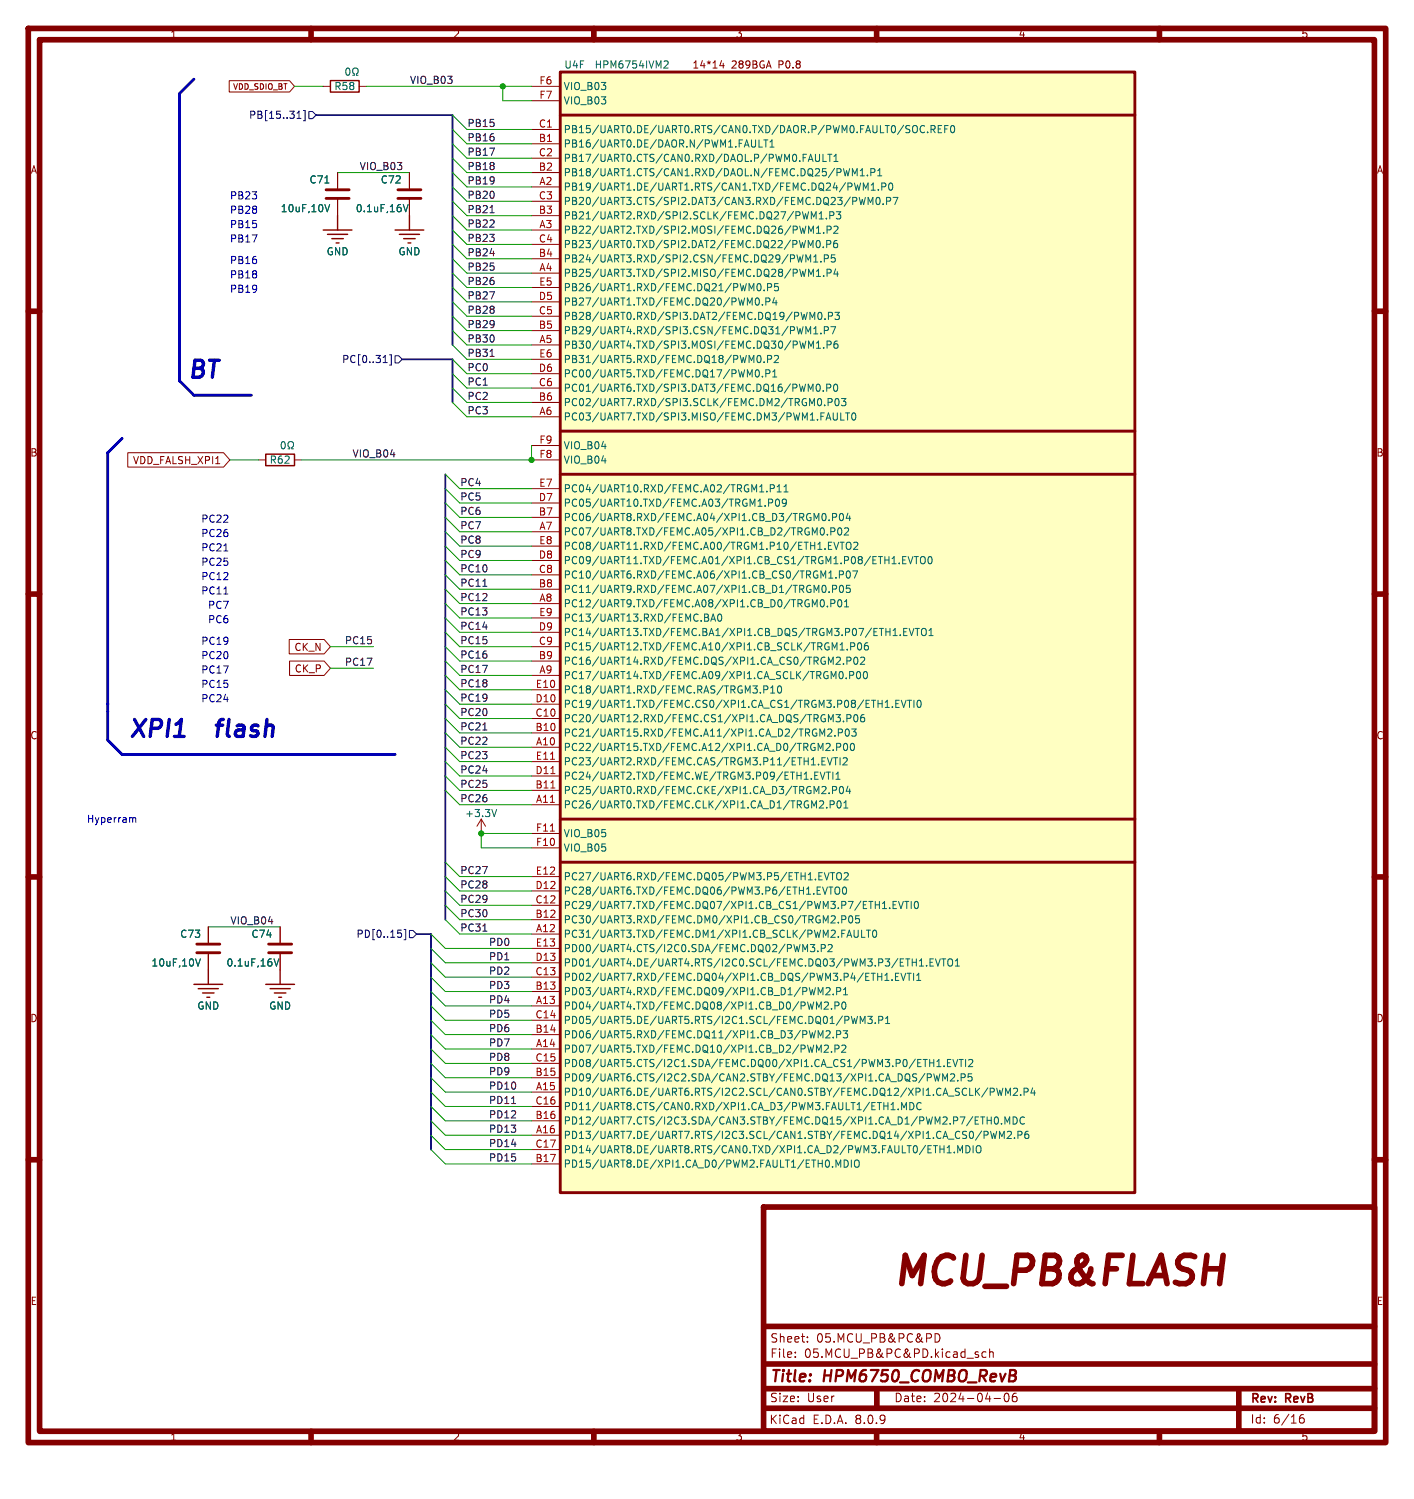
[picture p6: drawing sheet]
<svg xmlns="http://www.w3.org/2000/svg" width="250mm" height="265mm" viewBox="0 0 250 265" stroke-linecap="round" stroke-linejoin="round" font-family="sans-serif">
<defs><g id="words">
<text font-size="7" fill="#840000" x="157.6" y="228.7">MCU_PB&amp;FLASH</text>
<g font-size="4.2" fill="#0000c2">
<text x="33" y="67.1">BT</text>
<text x="23.8" y="130.6">XPI1</text>
<text x="40.9" y="130.6">flash</text>
</g>
<g font-size="2.8" fill="#840000">
<text x="136" y="244.9">Title:</text>
<text x="145.7" y="244.9">HPM6750_COMBO_RevB</text>
</g>
<g font-size="2.1" fill="#840000">
<text x="136.1" y="237.6">Sheet:</text>
<text x="144.3" y="237.6">05.MCU_PB&amp;PC&amp;PD</text>
<text x="136.1" y="240.3">File:</text>
<text x="142.2" y="240.3">05.MCU_PB&amp;PC&amp;PD.kicad_sch</text>
<text x="135.9" y="252">KiCad</text>
<text x="136" y="248.1">Size:</text>
<text x="142.7" y="248.1">User</text>
<text x="143.7" y="252">E.D.A.</text>
<text x="151.3" y="252">8.0.9</text>
<text x="158" y="248.1">Date:</text>
<text x="165" y="248.1">2024-04-06</text>
<text x="221" y="248.4">Rev:</text>
<text x="221" y="251.9">Id:</text>
<text x="225.1" y="251.9">6/16</text>
<text x="227.4" y="248.4">RevB</text>
</g>
<g font-size="1.8" fill="#840000">
<text x="30" y="6.9">1</text>
<text x="80" y="6.9">2</text>
<text x="130" y="6.9">3</text>
<text x="180" y="6.9">4</text>
<text x="230" y="6.9">5</text>
<text x="122.3" y="12.3">14*14</text>
<text x="129.3" y="12.3">289BGA</text>
<text x="137.8" y="12.3">P0.8</text>
<text x="5.3" y="30.9">A</text>
<text x="243.4" y="30.9">A</text>
<text x="5.3" y="80.9">B</text>
<text x="23.4" y="82.3">VDD_FALSH_XPI1</text>
<text x="243.3" y="80.9">B</text>
<text x="51.9" y="115.3">CK_N</text>
<text x="52" y="119.1">CK_P</text>
<text x="5.3" y="130.9">C</text>
<text x="243.3" y="130.9">C</text>
<text x="5.3" y="180.9">D</text>
<text x="243.3" y="180.9">D</text>
<text x="5.3" y="230.9">E</text>
<text x="243.3" y="230.9">E</text>
<text x="30" y="254.9">1</text>
<text x="80" y="254.9">2</text>
<text x="130" y="254.9">3</text>
<text x="180" y="254.9">4</text>
<text x="230" y="254.9">5</text>
</g>
<g font-size="1.8" fill="#006464">
<text x="59" y="16.1">R58</text>
<text x="99.6" y="16.1">VIO_B03</text>
<text x="99.7" y="12.3">U4F</text>
<text x="105" y="12.3">HPM6754IVM2</text>
<text x="99.6" y="23.7">PB15/UART0.DE/UART0.RTS/CAN0.TXD/DAOR.P/PWM0.FAULT0/SOC.REF0</text>
<text x="99.6" y="18.7">VIO_B03</text>
<text x="99.6" y="26.3">PB16/UART0.DE/DAOR.N/PWM1.FAULT1</text>
<text x="99.6" y="28.8">PB17/UART0.CTS/CAN0.RXD/DAOL.P/PWM0.FAULT1</text>
<text x="54.6" y="32.6">C71</text>
<text x="67.2" y="32.6">C72</text>
<text x="99.6" y="33.9">PB19/UART1.DE/UART1.RTS/CAN1.TXD/FEMC.DQ24/PWM1.P0</text>
<text x="99.6" y="31.4">PB18/UART1.CTS/CAN1.RXD/DAOL.N/FEMC.DQ25/PWM1.P1</text>
<text x="49.5" y="37.7">10uF,10V</text>
<text x="62.8" y="37.7">0.1uF,16V</text>
<text x="99.6" y="41.5">PB22/UART2.TXD/SPI2.MOSI/FEMC.DQ26/PWM1.P2</text>
<text x="99.6" y="39">PB21/UART2.RXD/SPI2.SCLK/FEMC.DQ27/PWM1.P3</text>
<text x="99.6" y="36.4">PB20/UART3.CTS/SPI2.DAT3/CAN3.RXD/FEMC.DQ23/PWM0.P7</text>
<text x="57.7" y="45.3">GND</text>
<text x="70.4" y="45.3">GND</text>
<text x="99.6" y="46.6">PB24/UART3.RXD/SPI2.CSN/FEMC.DQ29/PWM1.P5</text>
<text x="99.6" y="44.1">PB23/UART0.TXD/SPI2.DAT2/FEMC.DQ22/PWM0.P6</text>
<text x="99.6" y="49.1">PB25/UART3.TXD/SPI2.MISO/FEMC.DQ28/PWM1.P4</text>
<text x="99.6" y="51.7">PB26/UART1.RXD/FEMC.DQ21/PWM0.P5</text>
<text x="99.6" y="59.3">PB29/UART4.RXD/SPI3.CSN/FEMC.DQ31/PWM1.P7</text>
<text x="99.6" y="56.8">PB28/UART0.RXD/SPI3.DAT2/FEMC.DQ19/PWM0.P3</text>
<text x="99.6" y="54.2">PB27/UART1.TXD/FEMC.DQ20/PWM0.P4</text>
<text x="99.6" y="61.8">PB30/UART4.TXD/SPI3.MOSI/FEMC.DQ30/PWM1.P6</text>
<text x="99.6" y="64.4">PB31/UART5.RXD/FEMC.DQ18/PWM0.P2</text>
<text x="99.6" y="69.5">PC01/UART6.TXD/SPI3.DAT3/FEMC.DQ16/PWM0.P0</text>
<text x="99.6" y="66.9">PC00/UART5.TXD/FEMC.DQ17/PWM0.P1</text>
<text x="99.6" y="74.5">PC03/UART7.TXD/SPI3.MISO/FEMC.DM3/PWM1.FAULT0</text>
<text x="99.6" y="72">PC02/UART7.RXD/SPI3.SCLK/FEMC.DM2/TRGM0.P03</text>
<text x="47.6" y="82.2">R62</text>
<text x="99.6" y="82.2">VIO_B04</text>
<text x="99.6" y="79.6">VIO_B04</text>
<text x="99.6" y="89.8">PC05/UART10.TXD/FEMC.A03/TRGM1.P09</text>
<text x="99.6" y="87.2">PC04/UART10.RXD/FEMC.A02/TRGM1.P11</text>
<text x="99.6" y="94.9">PC07/UART8.TXD/FEMC.A05/XPI1.CB_D2/TRGM0.P02</text>
<text x="99.6" y="92.3">PC06/UART8.RXD/FEMC.A04/XPI1.CB_D3/TRGM0.P04</text>
<text x="99.6" y="99.9">PC09/UART11.TXD/FEMC.A01/XPI1.CB_CS1/TRGM1.P08/ETH1.EVTO0</text>
<text x="99.6" y="97.4">PC08/UART11.RXD/FEMC.A00/TRGM1.P10/ETH1.EVTO2</text>
<text x="99.6" y="107.6">PC12/UART9.TXD/FEMC.A08/XPI1.CB_D0/TRGM0.P01</text>
<text x="99.6" y="105">PC11/UART9.RXD/FEMC.A07/XPI1.CB_D1/TRGM0.P05</text>
<text x="99.6" y="102.5">PC10/UART6.RXD/FEMC.A06/XPI1.CB_CS0/TRGM1.P07</text>
<text x="99.6" y="112.6">PC14/UART13.TXD/FEMC.BA1/XPI1.CB_DQS/TRGM3.P07/ETH1.EVTO1</text>
<text x="99.6" y="110.1">PC13/UART13.RXD/FEMC.BA0</text>
<text x="99.6" y="117.7">PC16/UART14.RXD/FEMC.DQS/XPI1.CA_CS0/TRGM2.P02</text>
<text x="99.6" y="115.2">PC15/UART12.TXD/FEMC.A10/XPI1.CB_SCLK/TRGM1.P06</text>
<text x="99.6" y="120.3">PC17/UART14.TXD/FEMC.A09/XPI1.CA_SCLK/TRGM0.P00</text>
<text x="99.6" y="125.3">PC19/UART1.TXD/FEMC.CS0/XPI1.CA_CS1/TRGM3.P08/ETH1.EVTI0</text>
<text x="99.6" y="122.8">PC18/UART1.RXD/FEMC.RAS/TRGM3.P10</text>
<text x="99.6" y="130.4">PC21/UART15.RXD/FEMC.A11/XPI1.CA_D2/TRGM2.P03</text>
<text x="99.6" y="127.9">PC20/UART12.RXD/FEMC.CS1/XPI1.CA_DQS/TRGM3.P06</text>
<text x="99.6" y="133">PC22/UART15.TXD/FEMC.A12/XPI1.CA_D0/TRGM2.P00</text>
<text x="99.6" y="135.5">PC23/UART2.RXD/FEMC.CAS/TRGM3.P11/ETH1.EVTI2</text>
<text x="99.6" y="143.1">PC26/UART0.TXD/FEMC.CLK/XPI1.CA_D1/TRGM2.P01</text>
<text x="99.6" y="140.6">PC25/UART0.RXD/FEMC.CKE/XPI1.CA_D3/TRGM2.P04</text>
<text x="99.6" y="138">PC24/UART2.TXD/FEMC.WE/TRGM3.P09/ETH1.EVTI1</text>
<text x="82.1" y="144.7">+3.3V</text>
<text x="99.6" y="148.2">VIO_B05</text>
<text x="99.6" y="155.8">PC27/UART6.RXD/FEMC.DQ05/PWM3.P5/ETH1.EVTO2</text>
<text x="99.6" y="150.7">VIO_B05</text>
<text x="99.6" y="160.9">PC29/UART7.TXD/FEMC.DQ07/XPI1.CB_CS1/PWM3.P7/ETH1.EVTI0</text>
<text x="99.6" y="158.4">PC28/UART6.TXD/FEMC.DQ06/PWM3.P6/ETH1.EVTO0</text>
<text x="31.8" y="166">C73</text>
<text x="44.4" y="166">C74</text>
<text x="99.6" y="166">PC31/UART3.TXD/FEMC.DM1/XPI1.CB_SCLK/PWM2.FAULT0</text>
<text x="99.6" y="163.4">PC30/UART3.RXD/FEMC.DM0/XPI1.CB_CS0/TRGM2.P05</text>
<text x="26.7" y="171.1">10uF,10V</text>
<text x="39.9" y="171.1">0.1uF,16V</text>
<text x="99.6" y="173.6">PD02/UART7.RXD/FEMC.DQ04/XPI1.CB_DQS/PWM3.P4/ETH1.EVTI1</text>
<text x="99.6" y="171.1">PD01/UART4.DE/UART4.RTS/I2C0.SCL/FEMC.DQ03/PWM3.P3/ETH1.EVTO1</text>
<text x="99.6" y="168.5">PD00/UART4.CTS/I2C0.SDA/FEMC.DQ02/PWM3.P2</text>
<text x="34.8" y="178.7">GND</text>
<text x="47.5" y="178.7">GND</text>
<text x="99.6" y="178.7">PD04/UART4.TXD/FEMC.DQ08/XPI1.CB_D0/PWM2.P0</text>
<text x="99.6" y="176.1">PD03/UART4.RXD/FEMC.DQ09/XPI1.CB_D1/PWM2.P1</text>
<text x="99.6" y="183.8">PD06/UART5.RXD/FEMC.DQ11/XPI1.CB_D3/PWM2.P3</text>
<text x="99.6" y="181.2">PD05/UART5.DE/UART5.RTS/I2C1.SCL/FEMC.DQ01/PWM3.P1</text>
<text x="99.6" y="186.3">PD07/UART5.TXD/FEMC.DQ10/XPI1.CB_D2/PWM2.P2</text>
<text x="99.6" y="191.4">PD09/UART6.CTS/I2C2.SDA/CAN2.STBY/FEMC.DQ13/XPI1.CA_DQS/PWM2.P5</text>
<text x="99.6" y="188.8">PD08/UART5.CTS/I2C1.SDA/FEMC.DQ00/XPI1.CA_CS1/PWM3.P0/ETH1.EVTI2</text>
<text x="99.6" y="193.9">PD10/UART6.DE/UART6.RTS/I2C2.SCL/CAN0.STBY/FEMC.DQ12/XPI1.CA_SCLK/PWM2.P4</text>
<text x="99.6" y="196.5">PD11/UART8.CTS/CAN0.RXD/XPI1.CA_D3/PWM3.FAULT1/ETH1.MDC</text>
<text x="99.6" y="201.5">PD13/UART7.DE/UART7.RTS/I2C3.SCL/CAN1.STBY/FEMC.DQ14/XPI1.CA_CS0/PWM2.P6</text>
<text x="99.6" y="199">PD12/UART7.CTS/I2C3.SDA/CAN3.STBY/FEMC.DQ15/XPI1.CA_D1/PWM2.P7/ETH0.MDC</text>
<text x="99.6" y="206.6">PD15/UART8.DE/XPI1.CA_D0/PWM2.FAULT1/ETH0.MDIO</text>
<text x="99.6" y="204.1">PD14/UART8.DE/UART8.RTS/CAN0.TXD/XPI1.CA_D2/PWM3.FAULT0/ETH1.MDIO</text>
</g>
<g font-size="1.8" fill="#0f0f0f">
<text x="72.4" y="14.9">VIO_B03</text>
<text x="82.5" y="22.5">PB15</text>
<text x="82.5" y="25.1">PB16</text>
<text x="82.5" y="27.6">PB17</text>
<text x="63.5" y="30.2">VIO_B03</text>
<text x="82.5" y="35.2">PB20</text>
<text x="82.5" y="30.2">PB18</text>
<text x="82.5" y="32.7">PB19</text>
<text x="82.5" y="37.8">PB21</text>
<text x="82.5" y="40.3">PB22</text>
<text x="82.5" y="47.9">PB25</text>
<text x="82.5" y="42.9">PB23</text>
<text x="82.5" y="45.4">PB24</text>
<text x="82.5" y="50.5">PB26</text>
<text x="82.5" y="53">PB27</text>
<text x="82.5" y="55.6">PB28</text>
<text x="82.5" y="58.1">PB29</text>
<text x="82.5" y="63.2">PB31</text>
<text x="82.5" y="60.6">PB30</text>
<text x="82.5" y="65.7">PC0</text>
<text x="82.5" y="68.3">PC1</text>
<text x="82.5" y="70.8">PC2</text>
<text x="82.5" y="73.3">PC3</text>
<text x="62.2" y="81">VIO_B04</text>
<text x="81.3" y="88.6">PC5</text>
<text x="81.3" y="86">PC4</text>
<text x="81.3" y="93.7">PC7</text>
<text x="81.3" y="91.1">PC6</text>
<text x="81.3" y="96.2">PC8</text>
<text x="81.3" y="98.7">PC9</text>
<text x="81.3" y="101.3">PC10</text>
<text x="81.3" y="106.4">PC12</text>
<text x="81.3" y="103.8">PC11</text>
<text x="60.9" y="114">PC15</text>
<text x="81.3" y="111.4">PC14</text>
<text x="81.3" y="114">PC15</text>
<text x="81.3" y="108.9">PC13</text>
<text x="60.9" y="117.8">PC17</text>
<text x="81.3" y="119.1">PC17</text>
<text x="81.3" y="116.5">PC16</text>
<text x="81.3" y="121.6">PC18</text>
<text x="81.3" y="124.1">PC19</text>
<text x="81.3" y="131.8">PC22</text>
<text x="81.3" y="126.7">PC20</text>
<text x="81.3" y="129.2">PC21</text>
<text x="81.3" y="136.8">PC24</text>
<text x="81.3" y="134.3">PC23</text>
<text x="81.3" y="141.9">PC26</text>
<text x="81.3" y="139.4">PC25</text>
<text x="81.3" y="154.6">PC27</text>
<text x="81.3" y="157.2">PC28</text>
<text x="81.3" y="159.7">PC29</text>
<text x="40.6" y="163.5">VIO_B04</text>
<text x="81.3" y="164.8">PC31</text>
<text x="81.3" y="162.2">PC30</text>
<text x="86.4" y="167.3">PD0</text>
<text x="86.4" y="169.9">PD1</text>
<text x="86.4" y="172.4">PD2</text>
<text x="86.4" y="177.5">PD4</text>
<text x="86.4" y="174.9">PD3</text>
<text x="86.4" y="180">PD5</text>
<text x="86.4" y="185.1">PD7</text>
<text x="86.4" y="182.6">PD6</text>
<text x="86.4" y="187.6">PD8</text>
<text x="86.4" y="190.2">PD9</text>
<text x="86.4" y="195.3">PD11</text>
<text x="86.4" y="192.7">PD10</text>
<text x="86.4" y="197.8">PD12</text>
<text x="86.4" y="200.3">PD13</text>
<text x="86.4" y="202.9">PD14</text>
<text x="86.4" y="205.4">PD15</text>
</g>
<g font-size="1.8" fill="#a90000">
<text x="95.3" y="15">F6</text>
<text x="95.3" y="17.6">F7</text>
<text x="95.2" y="22.6">C1</text>
<text x="95.2" y="25.2">B1</text>
<text x="95.2" y="27.7">C2</text>
<text x="95.2" y="30.3">B2</text>
<text x="95.2" y="35.3">C3</text>
<text x="95.3" y="32.8">A2</text>
<text x="95.2" y="37.9">B3</text>
<text x="95.3" y="40.4">A3</text>
<text x="95.2" y="45.5">B4</text>
<text x="95.2" y="43">C4</text>
<text x="95.2" y="53.1">D5</text>
<text x="95.2" y="50.6">E5</text>
<text x="95.3" y="48">A4</text>
<text x="95.2" y="58.2">B5</text>
<text x="95.2" y="55.7">C5</text>
<text x="95.2" y="65.8">D6</text>
<text x="95.2" y="63.3">E6</text>
<text x="95.3" y="60.7">A5</text>
<text x="95.2" y="70.9">B6</text>
<text x="95.2" y="68.4">C6</text>
<text x="95.3" y="73.4">A6</text>
<text x="95.3" y="81.1">F8</text>
<text x="95.3" y="78.5">F9</text>
<text x="95.2" y="88.7">D7</text>
<text x="95.2" y="86.1">E7</text>
<text x="95.2" y="91.2">B7</text>
<text x="95.3" y="93.8">A7</text>
<text x="95.2" y="101.4">C8</text>
<text x="95.2" y="98.8">D8</text>
<text x="95.2" y="96.3">E8</text>
<text x="95.2" y="103.9">B8</text>
<text x="95.3" y="106.5">A8</text>
<text x="95.2" y="111.5">D9</text>
<text x="95.2" y="109">E9</text>
<text x="95.2" y="116.6">B9</text>
<text x="95.2" y="114.1">C9</text>
<text x="95.3" y="119.2">A9</text>
<text x="94.6" y="124.2">D10</text>
<text x="94.6" y="121.7">E10</text>
<text x="94.6" y="129.3">B10</text>
<text x="94.6" y="126.8">C10</text>
<text x="94.7" y="131.9">A10</text>
<text x="94.6" y="136.9">D11</text>
<text x="94.6" y="134.4">E11</text>
<text x="94.6" y="139.5">B11</text>
<text x="94.7" y="142">A11</text>
<text x="94.7" y="149.6">F10</text>
<text x="94.7" y="147.1">F11</text>
<text x="94.6" y="154.7">E12</text>
<text x="94.6" y="159.8">C12</text>
<text x="94.6" y="157.3">D12</text>
<text x="94.6" y="162.3">B12</text>
<text x="94.6" y="167.4">E13</text>
<text x="94.7" y="164.9">A12</text>
<text x="94.6" y="172.5">C13</text>
<text x="94.6" y="170">D13</text>
<text x="94.6" y="175">B13</text>
<text x="94.7" y="177.6">A13</text>
<text x="94.6" y="182.7">B14</text>
<text x="94.6" y="180.1">C14</text>
<text x="94.7" y="185.2">A14</text>
<text x="94.6" y="190.3">B15</text>
<text x="94.6" y="187.7">C15</text>
<text x="94.6" y="197.9">B16</text>
<text x="94.6" y="195.4">C16</text>
<text x="94.7" y="192.8">A15</text>
<text x="94.6" y="203">C17</text>
<text x="94.7" y="200.4">A16</text>
<text x="94.6" y="205.5">B17</text>
</g>
<g font-size="1.8" fill="#000084">
<text x="43.9" y="21.2">PB[15..31]</text>
<text x="60.4" y="64.4">PC[0..31]</text>
<text x="62.9" y="166">PD[0..15]</text>
</g>
<g font-size="1.8" fill="#0000c2">
<text x="40.6" y="35.3">PB23</text>
<text x="40.6" y="37.9">PB28</text>
<text x="40.6" y="40.4">PB15</text>
<text x="40.6" y="43">PB17</text>
<text x="40.6" y="46.8">PB16</text>
<text x="40.6" y="49.3">PB18</text>
<text x="40.6" y="51.8">PB19</text>
<text x="35.5" y="92.5">PC22</text>
<text x="35.5" y="95">PC26</text>
<text x="35.5" y="100.1">PC25</text>
<text x="35.5" y="97.6">PC21</text>
<text x="35.5" y="105.2">PC11</text>
<text x="35.5" y="102.6">PC12</text>
<text x="36.7" y="107.7">PC7</text>
<text x="36.7" y="110.3">PC6</text>
<text x="35.5" y="119.2">PC17</text>
<text x="35.5" y="116.6">PC20</text>
<text x="35.5" y="114.1">PC19</text>
<text x="35.5" y="121.7">PC15</text>
<text x="35.5" y="124.2">PC24</text>
<text x="15.3" y="145.7">Hyperram</text>
</g>
<text font-size="1.4" fill="#840000" x="41.1" y="16.1">VDD_SDIO_BT</text>
</g></defs>
<g fill="none" stroke="#840000" stroke-width="1">
<path d="M5 5h240v250h-240zM7 7h236v246h-236zM55 5v2M105 5v2M155 5v2M205 5v2M5 55h2M243 55h2M5 105h2M243 105h2M5 155h2M243 155h2"/>
<path d="M5 205h2M135 213.4h108.1v39.6h-108.1zM243 205h2M135 234.5h108M55 253v2M105 253v2M135 249h108M135 245.5h108M135 241.1h108M155 253v2M155 246v3M205 253v2"/>
<path d="M219 246v6.5"/>
</g>
<g fill="none" stroke="#840000" stroke-width=".18">
<path d="M59.7 30.5v2.8M59.7 35.3v2.8M72.4 30.5v2.8M72.4 35.3v2.8M45.7 81.3h1.3M52.1 81.3h1.2M85.1 144.8l-.8 1.3M85.1 144.8v2.5M85.1 144.8l.8 1.3M36.8 163.9v2.7M36.8 168.7v2.8M140.6 239.8v.2"/>
<path d="M140.6 239v.2M142.8 237.1v.2M142.8 236.3v.2M165.3 235.8a.76 .76 0 0 1 .9 .7 .76 .76 0 0 1-.9 .8zM172.8 239.5l.2 .2-.2 .3M172.8 239h.2M174.3 239h-.4l-.3 .3v.4l.2 .2h.5M175 239.1l.2-.1h.3l.1 1M175 238.5v1.5M175.8 247.2h1.1M177.7 246.4l.2-.1a.81 .81 0 0 1 .6 .6 .81 .81 0 0 1-.3 .8l-.1 .1a.81 .81 0 0 1-.4-1.4zM179.7 246.3a.59 .59 0 0 0-.7 .6v.6l.1 .2 .5 .1 .2-.1v-.5l-.1-.3h-.4l-.3 .3"/>
<path d="M229.8 250.9l.2-.2h.5l.1 .2v.4l-.3 .3-.4-.1-.1-.2M230.5 250.1a.59 .59 0 0 0-.7 .6"/>
</g>
<path d="M57.7 35.1h4M57.7 33.6h4M70.4 35.1h4M70.4 33.6h4M34.8 168.4h4.1M34.8 166.9h4.1" fill="none" stroke="#840000" stroke-width=".51"/>
<path d="M57.4 36.2l.5 1.2 .4-1.2M57.4 32.4h.8M71.3 36.2l.4 1.2 .5-1.2M49.9 78.1h.1a.68 .68 0 0 1 .5 .6 .68 .68 0 0 1-.5 .6 .84 .84 0 0 1-.1-1.2zM50.9 79.3h.3v-.2a.54 .54 0 0 1-.2-.7 .54 .54 0 0 1 .7-.3 .58 .58 0 0 1-.1 1v.2h.3M87.8 143.1l-.4 1.3M34.6 169.5l.4 1.3 .4-1.3" fill="none" stroke="#006464" stroke-width=".18"/>
<path d="M59.7 38.1v2.6M72.4 38.1v2.6M57.1 40.7h5.1M57.9 41.4h3.6M58.7 42.2h2M59.4 43h.5M69.8 40.7h5.1M70.6 41.4h3.6M71.4 42.2h2M72.1 43h.5M47 80.3h5.1v2h-5.1z" fill="none" stroke="#840000" stroke-width=".25"/>
<path d="M99.1 20.3h101.6M99.1 76.2h101.6M99.1 83.8h101.6M99.1 152.4h101.6M99.1 144.8h101.6" fill="none" stroke="#ffffc2" stroke-width=".18"/>
<path d="M99.1 12.7h101.6v198.1h-101.6z" fill="#ffffc2"/>
<path d="M99.1 12.7h101.6v198.1h-101.6zM99.1 20.3h101.6M99.1 76.2h101.6M99.1 83.8h101.6M99.1 152.4h101.6M99.1 144.8h101.6M47.5 166.9h4.1M47.5 168.4h4.1" fill="none" stroke="#840000" stroke-width=".51"/>
<g fill="none" stroke="#840000" stroke-width=".18">
<path d="M40.5 14.3h10.7l.9 1-.9 1h-10.7zM57.1 15.3h1.3M63.5 15.3h1.3M94 15.3h5.1M94 17.8h5.1M127.6 10.7l-.3 .9h.8M127.9 11.2v.8M59.7 30.5v2.8M59.7 35.3v2.8M72.4 30.5v2.8M72.4 35.3v2.8M94 33h5.1"/>
<path d="M94 25.4h5.1M94 30.5h5.1M94 38.1h5.1M94 22.9h5.1M94 28h5.1M94 35.6h5.1M94 40.7h5.1M94 48.3h5.1M94 45.7h5.1M94 58.4h5.1M94 43.2h5.1M94 55.9h5.1"/>
<path d="M94 53.4h5.1M94 50.8h5.1M94 61h5.1M94 73.7h5.1M94 71.1h5.1M94 68.6h5.1M94 66.1h5.1M94 63.5h5.1M94 78.8h5.1M22.6 80h16.9l1.1 1.3-1.1 1.3h-16.9zM94 94h5.1M94 91.5h5.1"/>
<path d="M94 88.9h5.1M94 99.1h5.1M94 86.4h5.1M94 96.5h5.1M94 81.3h5.1M51.1 113.1h6.2l1.1 1.2-1.1 1.3h-6.2zM51.2 116.9h6.1l1.1 1.2-1.1 1.3h-6.1zM94 106.7h5.1M94 119.4h5.1M94 104.2h5.1M94 116.9h5.1M94 101.6h5.1"/>
<path d="M94 114.3h5.1M94 111.8h5.1M94 109.2h5.1M94 132.1h5.1M94 129.6h5.1M94 139.7h5.1M94 127h5.1M94 124.5h5.1M94 137.2h5.1M94 121.9h5.1M94 134.6h5.1M94 142.3h5.1"/>
<path d="M94 157.5h5.1M94 155h5.1M94 149.9h5.1M94 147.3h5.1M36.8 163.9v2.7M36.8 168.7v2.8M49.5 163.9v2.7M49.5 168.7v2.8M94 165.1h5.1M94 177.8h5.1M94 162.6h5.1M94 175.3h5.1"/>
<path d="M94 160h5.1M94 172.7h5.1M94 170.2h5.1M94 167.7h5.1M94 185.4h5.1M94 193.1h5.1M94 182.9h5.1M94 190.5h5.1M94 198.1h5.1M94 180.4h5.1M94 188h5.1M94 195.6h5.1"/>
<path d="M94 200.7h5.1M94 205.8h5.1M94 203.2h5.1"/>
</g>
<g fill="none" stroke="#006464" stroke-width=".18">
<path d="M61.3 12.1l.1-.1a.68 .68 0 0 1 .5 .7 .68 .68 0 0 1-.5 .6 .84 .84 0 0 1-.1-1.2zM62.4 13.3h.3v-.2a.54 .54 0 0 1-.3-.8 .54 .54 0 0 1 .7-.2 .58 .58 0 0 1-.1 1v.2h.3M117.5 10.8h.4l.2 .3-.7 .9h.7M57.4 36.2l.5 1.2 .4-1.2M57.4 32.4h.8M71.3 36.2l.4 1.2 .5-1.2M134.2 24.7v1.3h.6M135 24.7h.8M135.4 24.7v1.3M136.1 26h.8M136.1 25.1l.4-.4v1.3M143 40l.4 .9 .4-.9v1.2"/>
<path d="M143.5 37.4l.4 .9 .4-.9v1.3M144.2 27.3v1l.2 .2h.4l.1-.2v-1M144.8 37.8l.4-.4v1.3M144.8 38.7h.8M145.5 27.3v1.2h.6M146.1 38.6v.1M146.4 27.3h.7M146.7 38.1l.6-.1 .1-.1v-.3l-.7-.2v1.3M146.7 27.3v1.2M147.4 27.6l.4-.3v1.2M147.4 28.5h.8M147.9 37.4h.8l-.5 .5 .4 .1v.6l-.2 .1-.5-.1"/>
<path d="M150.2 29.8l-.3 1.3M150.7 31.1v-1.3l.4 .9 .5-.9v1.3M152.1 31.1h.7M152.1 30.2l.4-.4v1.3M152.6 33.6v-1.2l.5 .9 .4-.9v1.2M153 34.9l-.3 1.3-.2-.9M153.4 31v.1M153.5 36.2v-1.3l.4 .9 .4-.9v1.3M154 30.5l.6-.1 .1-.2-.1-.3-.6-.1v1.3M154 33.6h.8M154 32.7l.4-.3v1.2M155.1 35l.1-.1a.68 .68 0 0 1 .4 .6 .68 .68 0 0 1-.4 .7 .84 .84 0 0 1-.1-1.2z"/>
<path d="M155.2 31.1h.7M155.2 30.2l.3-.4v1.3M155.3 33.5v.1M155.9 33h.6l.1-.2v-.3l-.7-.1v1.2M156.2 36v.2M156.8 35.6l.6-.1 .1-.2-.1-.3-.6-.1v1.3M157.2 32.5l.2-.1a.68 .68 0 0 1 .5 .6 .68 .68 0 0 1-.5 .6l-.2-.1-.1-.4zM157.9 34.9h.9l-.6 1.3M162.7 22.9l.2 .5 .3 .1 .3-.2M163.5 22.3l-.3-.1-.3 .1-.2 .4M164 23.3v.2M164.6 22.9l.6-.1 .1-.2v-.3l-.7-.1v1.3"/>
<path d="M164.9 22.9l.4 .6M165.9 22.8h.4M166.5 22.2h-.6v1.3h.6M167 22.8h.5M167.6 22.2h-.6v1.3M168.2 22.3l.2-.1a.68 .68 0 0 1 .4 .6 .68 .68 0 0 1-.4 .7l-.2-.2-.1-.3zM133.8 52.7a.68 .68 0 0 1 .5 .6 .68 .68 0 0 1-.5 .6M134 50.2l.1-.1a.68 .68 0 0 1 .5 .7 .68 .68 0 0 1-.5 .6l-.1-.1M134.8 53.8v.1M135.1 51.3v.1M135.4 53.3h.6l.1-.2v-.3l-.7-.1v1.2M135.7 50.8l.6-.1 .1-.1v-.3l-.7-.2v1.3"/>
<path d="M136.9 52.6l-.3 .9h.8M137.2 53.1v.8M137.6 50.1h-.6l-.1 .6 .2-.1 .4 .1 .1 .2v.4l-.2 .1-.5-.1M142.5 45.1l.4 .9 .4-.9v1.2M142.5 57.8l.4 .9 .4-.9v1.2M142.9 42.5l.4 .9 .5-.9v1.3M143 47.6l.4 .9 .4-.9v1.3M143.2 55.2l.4 .9 .5-.9v1.3M143.9 46.3h.7M143.9 45.4l.3-.3v1.2M143.9 58.1l.3-.3v1.2M143.9 59h.7"/>
<path d="M144.4 41.2h.7M144.4 40.3l.3-.3v1.2M144.4 48l.3-.4v1.3M144.4 48.9h.7M144.4 42.6l.2-.1a.68 .68 0 0 1 .4 .6 .68 .68 0 0 1-.4 .7l-.2-.1-.1-.4zM144.7 55.3l.2-.1a.68 .68 0 0 1 .4 .6 .68 .68 0 0 1-.4 .7l-.2-.1-.1-.4zM145.1 46.2v.1M145.1 58.9v.1M145.6 43.7v.1M145.6 41.1v.1M145.6 48.7v.2M145.8 45.7h.6l.1-.2-.1-.3-.6-.1v1.2"/>
<path d="M145.8 58.4h.6l.1-.2-.1-.3-.6-.1v1.2M145.9 56.4v.1M146.2 43.2l.6-.1 .1-.2-.1-.3-.6-.1v1.3M146.2 40.6h.6l.2-.2-.1-.3-.7-.1v1.2M146.2 48.3l.6-.1 .2-.2-.1-.3-.7-.1v1.3M146.5 55.9l.6-.1 .1-.2-.1-.3-.6-.1v1.3M146.9 57.8h.8l-.5 1.2M147.4 40.1l.5-.1 .3 .3-.8 .9h.8M147.6 55.2h.8l-.4 .5 .4 .1v.6l-.2 .1-.6-.1M147.6 45.1h-.6v.6l.1-.2 .5 .1 .1 .2-.1 .4-.2 .1-.4-.1M147.7 47.5l-.3 .9h.8M148 42.5l-.4 .1a.86 .86 0 0 0 0 1.2l.4-.1 .1-.5-.2-.2-.4 .1-.1 .1"/>
<path d="M148 48v.9M133.6 65.6l.2-.2a.68 .68 0 0 1 .5 .6 .68 .68 0 0 1-.5 .6l-.2-.2M134 63l.1-.2a.68 .68 0 0 1 .5 .7 .68 .68 0 0 1-.5 .6l-.1-.1M134.8 66.5v.1M135.1 64v.1M135.4 66h.6l.1-.2v-.3l-.7-.1v1.2M135.7 63.5l.6-.1 .1-.1v-.3l-.7-.2v1.3M136.6 66.6h.7M136.6 65.7l.4-.3v1.2M136.9 63l.5-.2 .2 .4-.7 .9h.7M142.9 67.9l.4 .9 .5-.9v1.3M143 60.3l.4 .9 .4-.9v1.3"/>
<path d="M144.4 60.7l.3-.4v1.3M144.4 61.6h.7M144.4 68l.2-.1a.68 .68 0 0 1 .4 .6 .68 .68 0 0 1-.4 .7l-.2-.1-.1-.4zM144.5 70.9l.2-.3 .1-.1a.68 .68 0 0 1 .5 .6 .68 .68 0 0 1-.5 .6l-.1-.1-.2-.4M145.6 69.1v.1M145.6 61.4v.2M145.8 71.6v.1M146.2 68.6l.6-.1 .1-.2-.1-.3-.6-.1v1.3M146.2 61l.6-.1 .2-.2-.1-.3-.7-.1v1.3M146.4 71.1h.6l.1-.2v-.3l-.7-.1v1.2M146.5 73l.4 1.3M147.3 73v1l.3 .3 .3-.1 .1-.2v-1"/>
<path d="M147.6 68l.1-.1a.68 .68 0 0 1 .4 .6 .68 .68 0 0 1-.4 .7 .84 .84 0 0 1-.1-1.2zM147.7 70.6l.2-.1a.68 .68 0 0 1 .5 .6 .68 .68 0 0 1-.5 .6l-.2-.1-.1-.4zM148 60.3l-.3 .1a.86 .86 0 0 0 0 1.2l.4-.2 .1-.4-.3-.2h-.3l-.2 .2M148.7 73v1.3h.6M148.8 70.5h.8l-.5 .4 .4 .2v.5l-.2 .1-.5-.1M149.5 73h.7M149.9 73v1.3M150.7 73.1l.2-.1a.68 .68 0 0 1 .4 .6 .68 .68 0 0 1-.4 .7l-.2-.2-.1-.3zM135.3 89.4v.1M135.6 86.8v.2M135.9 88.9l.6-.1 .1-.1v-.3l-.7-.2v1.3M136.2 86.4l.6-.1 .1-.2v-.3l-.7-.1v1.3"/>
<path d="M137.2 88.4l.2-.2a.68 .68 0 0 1 .4 .7 .68 .68 0 0 1-.4 .6l-.2-.1-.1-.4zM137.4 87h.7M137.4 86.1l.4-.4v1.3M138.6 87h.7M138.6 86.1l.4-.4v1.3M139 88.8l-.2 .2h-.2l-.3-.2 .1-.5 .4-.1 .2 .2a.84 .84 0 0 1-.3 1.1h-.3M145.2 93.4l.1-.1a.68 .68 0 0 1 .5 .6 .68 .68 0 0 1-.5 .7 .84 .84 0 0 1-.1-1.2zM145.4 90.9l.2-.1a.68 .68 0 0 1 .5 .6 .68 .68 0 0 1-.5 .6l-.2-.1-.1-.3zM146.3 94.5v.1M146.5 96.5h.4M146.5 97.1h.6M146.5 95.9h.6"/>
<path d="M146.6 91.9v.1M146.9 94l.6-.1 .1-.2v-.3l-.7-.1v1.3M147.2 91.4h.6l.1-.2v-.3l-.7-.1v1.2M147.4 95.9l.5 1.2 .4-1.2M148.2 93.4l.2-.1a.68 .68 0 0 1 .5 .6 .68 .68 0 0 1-.5 .7l-.2-.1-.1-.4zM148.5 95.9h.8M148.5 90.9l.2-.1a.68 .68 0 0 1 .5 .6 .68 .68 0 0 1-.5 .6l-.2-.1-.1-.3zM148.9 95.9v1.2M149.3 93.4l.5-.1 .2 .4-.7 .9h.7M149.8 95.9h.1a.43 .43 0 0 1 .6 .4v.4a.42 .42 0 0 1-.5 .4 .42 .42 0 0 1-.4-.4v-.4zM149.9 90.7l-.3 .9h.8M150.2 91.2v.8"/>
<path d="M151 96l.4-.1 .3 .3-.8 .9h.8M157.7 99.7h.8M159 99.5v.2M159.6 99h.4M160.2 98.4h-.6v1.3h.6M160.6 98.4l.4 1.3 .4-1.3M161.7 98.4h.7M162 98.4v1.3M162.8 98.6l.2-.2a.43 .43 0 0 1 .6 .4v.4a.42 .42 0 0 1-.4 .5 .42 .42 0 0 1-.5-.5zM164.2 98.5l.2-.1a.68 .68 0 0 1 .4 .6 .68 .68 0 0 1-.4 .7l-.2-.2-.1-.3zM125.7 109.8l.4-1.2 .4 1.2M125.8 109.5h.6"/>
<path d="M127.1 108.6h.1a.68 .68 0 0 1 .4 .6 .68 .68 0 0 1-.4 .6 .84 .84 0 0 1-.1-1.2zM145.2 106.1l.1-.1a.68 .68 0 0 1 .5 .6 .68 .68 0 0 1-.5 .7 .84 .84 0 0 1-.1-1.2zM145.4 103.6l.2-.1a.68 .68 0 0 1 .5 .6 .68 .68 0 0 1-.5 .6l-.2-.1-.1-.3zM146.3 107.2v.1M146.5 101.3l.4-.4v1.3M146.5 102.2h.8M146.6 104.6v.1M146.9 106.7l.6-.1 .1-.2v-.3l-.7-.1v1.3M147.2 104.1h.6l.1-.2v-.3l-.7-.1v1.2M147.8 102.1v.1M147.9 116.3l.5-.1 .2 .3-.8 .9h.8M148.2 106.1l.2-.1a.68 .68 0 0 1 .5 .6 .68 .68 0 0 1-.5 .7l-.2-.1-.1-.4z"/>
<path d="M148.4 101.6l.6-.1 .1-.1v-.3l-.7-.2v1.3M148.5 118.8l.2-.1a.68 .68 0 0 1 .4 .6 .68 .68 0 0 1-.4 .7l-.2-.1-.1-.4zM148.5 103.6l.2-.1a.68 .68 0 0 1 .5 .6 .68 .68 0 0 1-.5 .6l-.2-.1-.1-.3zM148.5 114.9h.8M148.5 114l.4-.4v1.3M149.1 117.3v.1M149.3 107.3h.7M149.3 106.4l.4-.4v1.3M149.6 119.9v.1M149.7 101.1l.2-.2a.68 .68 0 0 1 .5 .7 .68 .68 0 0 1-.5 .6l-.2-.1-.1-.4zM149.7 116.8h.6l.2-.2-.1-.3-.7-.1v1.2M149.8 114.8v.1"/>
<path d="M150.2 119.4l.6-.1 .2-.2-.1-.3-.7-.1v1.3M150.3 103.5h-.6l-.1 .6 .2-.1h.4l.1 .2v.4l-.2 .1-.5-.1M150.4 114.3l.6-.1 .1-.1v-.3l-.7-.2v1.3M150.8 100.9h.8l-.5 1.3M151.1 116.3l.2-.1a.68 .68 0 0 1 .4 .6 .68 .68 0 0 1-.4 .6l-.2-.1-.1-.3zM151.6 118.8l.1-.1a.68 .68 0 0 1 .5 .6 .68 .68 0 0 1-.5 .7l-.1-.1-.2-.4zM151.8 113.7l.1-.1a.68 .68 0 0 1 .5 .7 .68 .68 0 0 1-.5 .6 .84 .84 0 0 1-.1-1.2zM152.2 116.3l.4-.1 .3 .3-.8 .9h.8M152.8 118.8l.1-.1a.68 .68 0 0 1 .5 .6 .68 .68 0 0 1-.5 .7l-.1-.1-.2-.4zM153.4 113.6l-.3 .1a.86 .86 0 0 0 0 1.2l.4-.1 .1-.4-.3-.3h-.2l-.3 .3M157.9 112.4h.7M159.2 112.2v.2"/>
<path d="M159.8 111.7h.4M160.4 111.1h-.6v1.3h.6M160.7 111.1l.5 1.3 .4-1.3M161.8 111.1h.8M162.2 111.1v1.3M163 111.3l.2-.2a.43 .43 0 0 1 .6 .4v.4a.42 .42 0 0 1-.5 .5 .42 .42 0 0 1-.4-.5zM164.3 111.5l.3-.4v1.3M164.3 112.4h.7M135 121.9h.7l.1-.2-.1-.3-.7-.1v1.2M136.3 121.6l.3-.3v1.2M136.3 122.5h.7M137.6 121.4l.2-.1a.68 .68 0 0 1 .4 .6 .68 .68 0 0 1-.4 .6l-.2-.1-.1-.4z"/>
<path d="M144.1 137.1h.4M144.1 137.8h.6M144.1 136.5h.6M145 136.5l.4 1.3 .5-1.3M145.3 134.6h.5M145.3 135.2h.6M145.3 134h.6M145.5 139l.4 .1 .2 .3-.8 .9h.8M146.1 131.5l.4-.1 .3 .4-.8 .9h.8M146.1 136.5h.7M146.3 134l.4 1.2 .4-1.2M146.4 129l.4-.1 .3 .3-.8 .9h.8"/>
<path d="M146.5 136.5v1.3M147.2 139.7l.6-.1 .1-.1v-.3l-.7-.2v1.3M147.3 136.5v1.3M147.3 132.6v.1M147.4 134h.7M147.6 130v.1M147.7 134v1.2M147.8 136.9l.4-.4v1.3M147.8 137.8h.7M147.8 126.3h.8l-.4 .5 .3 .1v.6l-.1 .1-.5-.1M147.9 132.1l.6-.1 .2-.2-.1-.3-.7-.1v1.3M148.2 129.5h.6l.2-.2-.1-.3-.7-.1v1.2"/>
<path d="M148.5 134v1.2M148.5 139.2l.2-.2a.68 .68 0 0 1 .5 .7 .68 .68 0 0 1-.5 .6l-.2-.1-.1-.4zM149.1 134.1l.5-.1 .2 .3-.8 .9h.8M149.1 127.5v.1M149.3 131.5l.1-.1a.68 .68 0 0 1 .5 .6 .68 .68 0 0 1-.5 .7 .84 .84 0 0 1-.1-1.2zM149.6 128.9h.1a.68 .68 0 0 1 .5 .6 .68 .68 0 0 1-.5 .6 .84 .84 0 0 1-.1-1.2zM149.7 127l.6-.1 .2-.1-.1-.3-.7-.2v1.3M149.9 139l-.3 .9h.8M150.2 139.5v.8M150.5 131.5l.1-.1a.68 .68 0 0 1 .5 .6 .68 .68 0 0 1-.5 .7 .84 .84 0 0 1-.1-1.2zM150.6 128.9h.8l-.4 .5 .3 .1v.5l-.2 .1-.5-.1M151.1 126.5l.2-.2a.68 .68 0 0 1 .4 .7 .68 .68 0 0 1-.4 .6l-.2-.1-.1-.4z"/>
<path d="M152.8 126.3l-.4 .1a.86 .86 0 0 0 0 1.2l.4-.1 .1-.4-.3-.3-.3 .1-.1 .2M156.5 125.1h.7M156.6 124.1l.3-.3v1.3M157.8 124.9v.2M158.4 124.4h.4M159 123.8h-.6v1.3h.6M159.4 123.8l.4 1.3 .4-1.3M160.4 123.8h.8M160.8 123.8v1.3M161.6 123.8v1.3M162.3 123.9l.1-.1a.68 .68 0 0 1 .5 .6 .68 .68 0 0 1-.5 .7l-.1-.2-.2-.3zM144.9 141.7l.5-.1 .2 .3-.8 .9h.8"/>
<path d="M145.4 156.8l.5 1.3 .4-1.3M145.8 154.3l.4 1.2 .4-1.2M146.2 142.7v.1M146.5 156.8h.8M146.6 140.2v.1M146.8 142.2h.6l.1-.2-.1-.3-.6-.1v1.2M146.8 154.3h.8M146.9 156.8v1.3M147.2 154.3v1.2M147.7 157l.2-.2a.43 .43 0 0 1 .6 .4v.5a.42 .42 0 0 1-.5 .4 .42 .42 0 0 1-.4-.4zM148 154.5l.2-.2a.43 .43 0 0 1 .6 .4v.4a.42 .42 0 0 1-.4 .5 .42 .42 0 0 1-.5-.5zM148.2 141.6h.1a.68 .68 0 0 1 .4 .6 .68 .68 0 0 1-.4 .6 .84 .84 0 0 1-.1-1.2z"/>
<path d="M149.1 156.9l.2-.1a.68 .68 0 0 1 .4 .6 .68 .68 0 0 1-.4 .7 .84 .84 0 0 1-.2-1.2zM149.2 142.8h.7M149.2 141.9l.4-.3v1.2M149.3 154.4l.4-.1 .3 .3-.8 .9h.8M156 159.7l.4-.3v1.2M157.9 160h.4M158.5 159.4h-.6v1.2h.6M158.9 159.4l.4 1.2 .4-1.2M160 159.4h.7M160.3 159.4v1.2M161.1 159.4v1.2M161.8 159.4h.2a.68 .68 0 0 1 .4 .6 .68 .68 0 0 1-.4 .6 .84 .84 0 0 1-.2-1.2z"/>
<path d="M34.6 169.5l.4 1.3 .4-1.3M48.5 169.5l.4 1.3 .4-1.3M141.9 167l.5 .9 .4-.9v1.2M143.3 167h.8l-.5 .5 .4 .1v.5l-.2 .1-.5-.1M144.4 177.1l.4 .9 .4-.9v1.3M144.6 168.1v.1M144.7 175.9v-1.3l.4 .9 .4-.9v1.3M145.2 167.6h.6l.1-.2v-.3l-.7-.1v1.2M145.8 177.3l.4-.2 .3 .4-.8 .9h.8M146.1 174.7l.4-.1 .3 .4-.8 .9h.8M146.4 167.1l.5-.1 .2 .3-.7 .9h.7M147 162l.4-.1 .3 .4-.8 .9h.8"/>
<path d="M147 178.3v.1M147.3 175.7v.2M147.6 177.8l.6-.1 .2-.1-.1-.3-.7-.2v1.3M147.9 175.3l.6-.1 .2-.2-.1-.3-.7-.1v1.3M148.2 163v.2M148.8 162.6l.6-.1 .2-.2-.1-.3-.7-.1v1.3M149 177.3l.1-.2a.68 .68 0 0 1 .5 .7 .68 .68 0 0 1-.5 .6l-.1-.1-.2-.4zM149.1 175.9h.8M149.1 175l.4-.4v1.3M149.9 165.3h.6M150.2 164.4l.4 1.3M150.2 162l.1-.1a.68 .68 0 0 1 .5 .6 .68 .68 0 0 1-.5 .7 .84 .84 0 0 1-.1-1.2z"/>
<path d="M151 164.4v1.1l.3 .2 .3-.1 .1-.1v-1.1M151.6 179.7l-.3 1.2-.2-.9-.3 .9M151.9 161.9h-.6v.6l.1-.1h.5l.1 .2-.1 .4-.2 .2-.4-.2M152.3 164.4v1.3h.6M153.2 164.4h.7M153.4 179.7h.8l-.4 .5 .4 .1v.5l-.2 .1-.6-.1M153.6 164.4v1.3M154.4 164.6l.2-.2a.68 .68 0 0 1 .4 .7 .68 .68 0 0 1-.4 .6l-.2-.1-.1-.4zM156 160.6h.8M156.5 173.3h.7M156.5 172.4l.3-.3v1.2M157.3 160.5v.1"/>
<path d="M157.7 173.2v.1M158.3 172.7h.5M158.9 172.1h-.6v1.2h.6M159.3 172.1l.4 1.2 .4-1.2M160.4 172.1h.7M160.7 172.1v1.2M161.5 172.1v1.2M162.1 173.3h.7M162.1 172.4l.3-.3v1.2M162.6 170.8h.7M162.6 169.9l.3-.4v1.3M163.8 170.7v.1"/>
<path d="M164.4 170.1h.5M165 169.5h-.6v1.3h.6M165.4 169.5l.4 1.3 .5-1.3M166.5 169.5h.7M166.9 169.5v1.3M167.6 169.7l.3-.2a.43 .43 0 0 1 .5 .4v.5a.42 .42 0 0 1-.4 .4 .42 .42 0 0 1-.4-.4zM168.9 170.8h.7M168.9 169.9l.4-.4v1.3M144.4 184.8l.4 .9 .4-.9v1.2M144.7 183.5v-1.3l.4 .9 .4-.9v1.3M145.8 184.9l.4-.1 .3 .3-.8 .9h.8M146.1 182.3l.4-.1 .3 .4-.8 .9h.8"/>
<path d="M147 185.9v.1M147.3 183.4v.1M147.6 185.4h.6l.2-.2-.1-.3-.7-.1v1.2M147.9 182.9l.6-.1 .2-.2-.1-.3-.7-.1v1.3M148.8 184.9l.5-.1 .3 .3-.8 .9h.8M149.1 182.2h.8l-.5 .5 .4 .1v.6l-.2 .1-.5-.1M152.1 180.9v-1.2l.4 .9 .4-.9v1.2M154.8 180.8v.1M155.4 180.3h.6l.1-.2-.1-.3-.6-.1v1.2M156.6 180.9h.7M156.6 180l.3-.3v1.2M157.5 195.3l.4-.4v1.3"/>
<path d="M157.5 196.2h.8M158.8 196.1v.1M159.4 196.2v-1.3l.4 .9 .5-.9v1.3M160.9 194.9a.64 .64 0 0 1 .7 .6 .64 .64 0 0 1-.7 .7zM162.9 195a.6 .6 0 0 0-.9 .5 .6 .6 0 0 0 .6 .7l.3-.1M164.4 187.9h.7M165.1 187.3v1.3M165.1 189.8l.3 1.3 .2-.9 .3 .9 .3-1.3M165.6 188.6h.8M165.6 187.7l.4-.4v1.3M166.7 191.1v-1.3l.4 .9 .4-.9v1.3M166.9 188.4v.2"/>
<path d="M167.5 187.9h.4M168.1 190l.5-.2 .2 .4-.8 .9h.8M168.1 187.3h-.6v1.3h.6M168.5 187.3l.4 1.3 .4-1.3M169.3 191v.1M169.6 187.3h.7M169.9 187.3v1.3M169.9 190.5l.6-.1 .2-.1-.1-.3-.7-.2v1.3M170.7 187.3v1.3M171.3 187.4l.5-.1 .2 .4-.8 .9h.8M171.8 189.8h-.6v.6l.1-.1 .5 .1 .1 .2-.1 .4-.2 .1-.4-.1M172.4 198.1h.4"/>
<path d="M172.4 198.7h.6M172.4 197.5h.6M173.4 197.5h.7M173.6 199.9l-1.1 1.7M173.8 197.5v1.2M174.5 198.1h.8M174.5 197.5v1.2M174.7 192.3l-1.1 1.6M175.1 193h.6l.1-.2-.1-.3-.6-.1v1.2M175.1 200l.3 1.3 .3-.9 .2 .9 .3-1.3M175.3 197.5v1.2M175.9 197.6l.2-.1a.68 .68 0 0 1 .5 .6 .68 .68 0 0 1-.5 .6l-.2-.1-.1-.4z"/>
<path d="M176.2 192.4l.3 1.2 .3-.9 .2 .9 .3-1.2M177.1 198.6v.1M177.7 198.7v-1.2l.4 .9 .4-.9v1.2M177.8 193.6v-1.2l.4 .9 .5-.9v1.2M179.1 197.5a.64 .64 0 0 1 .8 .6 .64 .64 0 0 1-.8 .6zM179.2 192.5l.5-.1 .2 .3-.8 .9h.8M180.5 193.5v.1M181.1 193h.6l.1-.2-.1-.3-.6-.1v1.2M181.1 197.6a.6 .6 0 0 0-.8 .4 .6 .6 0 0 0 .6 .7l.2-.1M181.8 200l-.4 .1a.86 .86 0 0 0 0 1.2l.5-.2v-.4l-.2-.2h-.4l-.1 .2M182.6 192.3l-.3 .9h.8M182.9 192.8v.8"/>
<path d="M147.8 206.3v-1.2l.4 .9 .5-.9v1.2M149.3 205.1a.64 .64 0 0 1 .7 .6 .64 .64 0 0 1-.7 .6zM150.5 205.1v1.2M151.1 205.3l.3-.2a.43 .43 0 0 1 .5 .4v.4a.42 .42 0 0 1-.4 .5 .42 .42 0 0 1-.4-.5zM166.2 203.1h.7M166.9 202.5v1.3M167.5 202.9l.3-.4v1.3M167.5 203.8h.7M168.7 203.7v.1M169.3 203.8v-1.3l.5 .9 .4-.9v1.3M170.8 202.5a.64 .64 0 0 1 .7 .7 .64 .64 0 0 1-.7 .6zM172.1 202.5v1.3"/>
<path d="M172.8 202.6l.1-.1a.43 .43 0 0 1 .5 .5v.4a.42 .42 0 0 1-.4 .4 .42 .42 0 0 1-.4-.4v-.4zM174 200.7l.6-.1 .1-.2v-.3l-.7-.1v1.3M176.7 201.3v-1.3l.4 .9 .5-.9v1.3M178.1 200.1l.5-.1 .2 .4-.8 .9h.8M179.4 201.1v.2M180 200.7l.6-.1 .1-.2-.1-.3-.6-.1v1.3"/>
</g>
<path d="M97.3 134.2h.8M97.4 139.3h.7M97.4 136.8h.7M97.3 146.9h.7" fill="none" stroke="#a90000" stroke-width=".18"/>
<path d="M58.4 14.2h5.1v2.1h-5.1zM34.3 174h5.1M35.1 174.8h3.5M35.8 175.5h2M36.6 176.3h.5M36.8 171.5v2.5M47 174h5.1M47.8 174.8h3.5M48.5 175.5h2M49.3 176.3h.5M49.5 171.5v2.5" fill="none" stroke="#840000" stroke-width=".25"/>
<path d="M52.6 20l.3-.3v1.2M53.7 19.5h.3v1.8h-.3M54.6 19.7h.6l.7 .6-.7 .7h-.6zM52.5 20.9h.7M67.7 64.1h.8M68.9 62.7h.3v1.8h-.3M69.8 62.9h.7l.6 .6-.6 .7h-.7zM70.3 164.4h.7M70.8 164.9l.2 .3v.3l-.2 .2M71.4 164.3h.3v1.8h-.3M72.4 164.5h.6l.7 .6-.7 .7h-.6z" fill="none" stroke="#000084" stroke-width=".18"/>
<path d="M86.6 37.6h.8M86.6 63h.8M85.4 103.7h.7M85.4 129.1h.7M85.4 164.6h.7M90.5 195.1h.7" fill="none" stroke="#0f0f0f" stroke-width=".18"/>
<path d="M38.2 128.2h1.2M39.5 127.2l-.6 .1-.2 .3-.3 2.6" fill="none" stroke="#0000c2" stroke-width=".6"/>
<path d="M39.6 97.4h.7M39.6 105h.7M23.5 144.6h.4l.1 .8" fill="none" stroke="#0000c2" stroke-width=".18"/>
<path d="M34.3 14l-2.6 2.5v50.8l2.6 2.6h10.1M21.6 77.5l-2.6 2.5v50.8l2.6 2.6h48.2" fill="none" stroke="#0000c2" stroke-width=".5"/>
<path d="M55.9 20.3h24.1v40.7M71.1 63.5h8.9v7.6M78.7 83.8v78.8M73.7 165.1h2.5v38.1" fill="none" stroke="#000084" stroke-width=".3"/>
<g fill="none" stroke="#009600" stroke-width=".18">
<path d="M52.1 15.3h5M64.8 15.3h29.2M88.9 15.3v2.5h5.1M59.7 30.5h12.7M80 28l2.5 2.5h11.5M80 25.4l2.5 2.6h11.5M80 35.6l2.5 2.5h11.5M80 33l2.5 2.6h11.5M80 38.1l2.5 2.6h11.5M80 30.5l2.5 2.5h11.5M80 20.3l2.5 2.6h11.5M80 22.9l2.5 2.5h11.5"/>
<path d="M80 48.3l2.5 2.5h11.5M80 50.8l2.5 2.6h11.5M80 53.4l2.5 2.5h11.5M80 58.4l2.5 2.6h11.5M80 55.9l2.5 2.5h11.5M80 40.7l2.5 2.5h11.5M80 45.7l2.5 2.6h11.5M80 43.2l2.5 2.5h11.5M80 63.5l2.5 2.6h11.5M80 61l2.5 2.5h11.5M80 68.6l2.5 2.5h11.5M80 66.1l2.5 2.5h11.5"/>
<path d="M80 71.1l2.5 2.6h11.5M94 78.8v2.5h-40.7M40.6 81.3h5.1M78.7 96.5l2.6 2.6h12.7M78.7 99.1l2.6 2.5h12.7M78.7 94l2.6 2.5h12.7M78.7 86.4l2.6 2.5h12.7M78.7 91.5l2.6 2.5h12.7M78.7 83.8l2.6 2.6h12.7M78.7 88.9l2.6 2.6h12.7M58.4 114.3h7.6M58.4 118.1h7.6"/>
<path d="M78.7 101.6l2.6 2.6h12.7M78.7 104.2l2.6 2.5h12.7M78.7 114.3l2.6 2.6h12.7M78.7 111.8l2.6 2.5h12.7M78.7 109.2l2.6 2.6h12.7M78.7 116.9l2.6 2.5h12.7M78.7 119.4l2.6 2.5h12.7M78.7 106.7l2.6 2.5h12.7M78.7 132.1l2.6 2.5h12.7M78.7 129.6l2.6 2.5h12.7M78.7 121.9l2.6 2.6h12.7M78.7 124.5l2.6 2.5h12.7"/>
<path d="M78.7 127l2.6 2.6h12.7M78.7 134.6l2.6 2.6h12.7M78.7 139.7l2.6 2.6h12.7M78.7 137.2l2.6 2.5h12.7M78.7 152.4l2.6 2.6h12.7M78.7 155l2.6 2.5h12.7M78.7 157.5l2.6 2.5h12.7M94 147.3h-8.9v2.6h8.9M36.8 163.9h12.7M76.2 165.1l2.5 2.6h15.3M76.2 172.7l2.5 2.6h15.3M76.2 170.2l2.5 2.5h15.3"/>
<path d="M76.2 175.3l2.5 2.5h15.3M76.2 167.7l2.5 2.5h15.3M76.2 177.8l2.5 2.6h15.3M78.7 162.6l2.6 2.5h12.7M78.7 160l2.6 2.6h12.7M76.2 188l2.5 2.5h15.3M76.2 182.9l2.5 2.5h15.3M76.2 185.4l2.5 2.6h15.3M76.2 180.4l2.5 2.5h15.3M76.2 190.5l2.5 2.6h15.3M76.2 198.1l2.5 2.6h15.3M76.2 195.6l2.5 2.5h15.3"/>
<path d="M76.2 193.1l2.5 2.5h15.3M76.2 203.2l2.5 2.6h15.3M76.2 200.7l2.5 2.5h15.3"/>
</g>
<g fill="#009600" stroke="#009600" stroke-width=".18">
<circle cx="85.1" cy="147.3" r=".46"/>
<circle cx="94" cy="81.3" r=".46"/>
<circle cx="88.9" cy="15.3" r=".46"/>
</g>
<use href="#words"/>
</svg>
